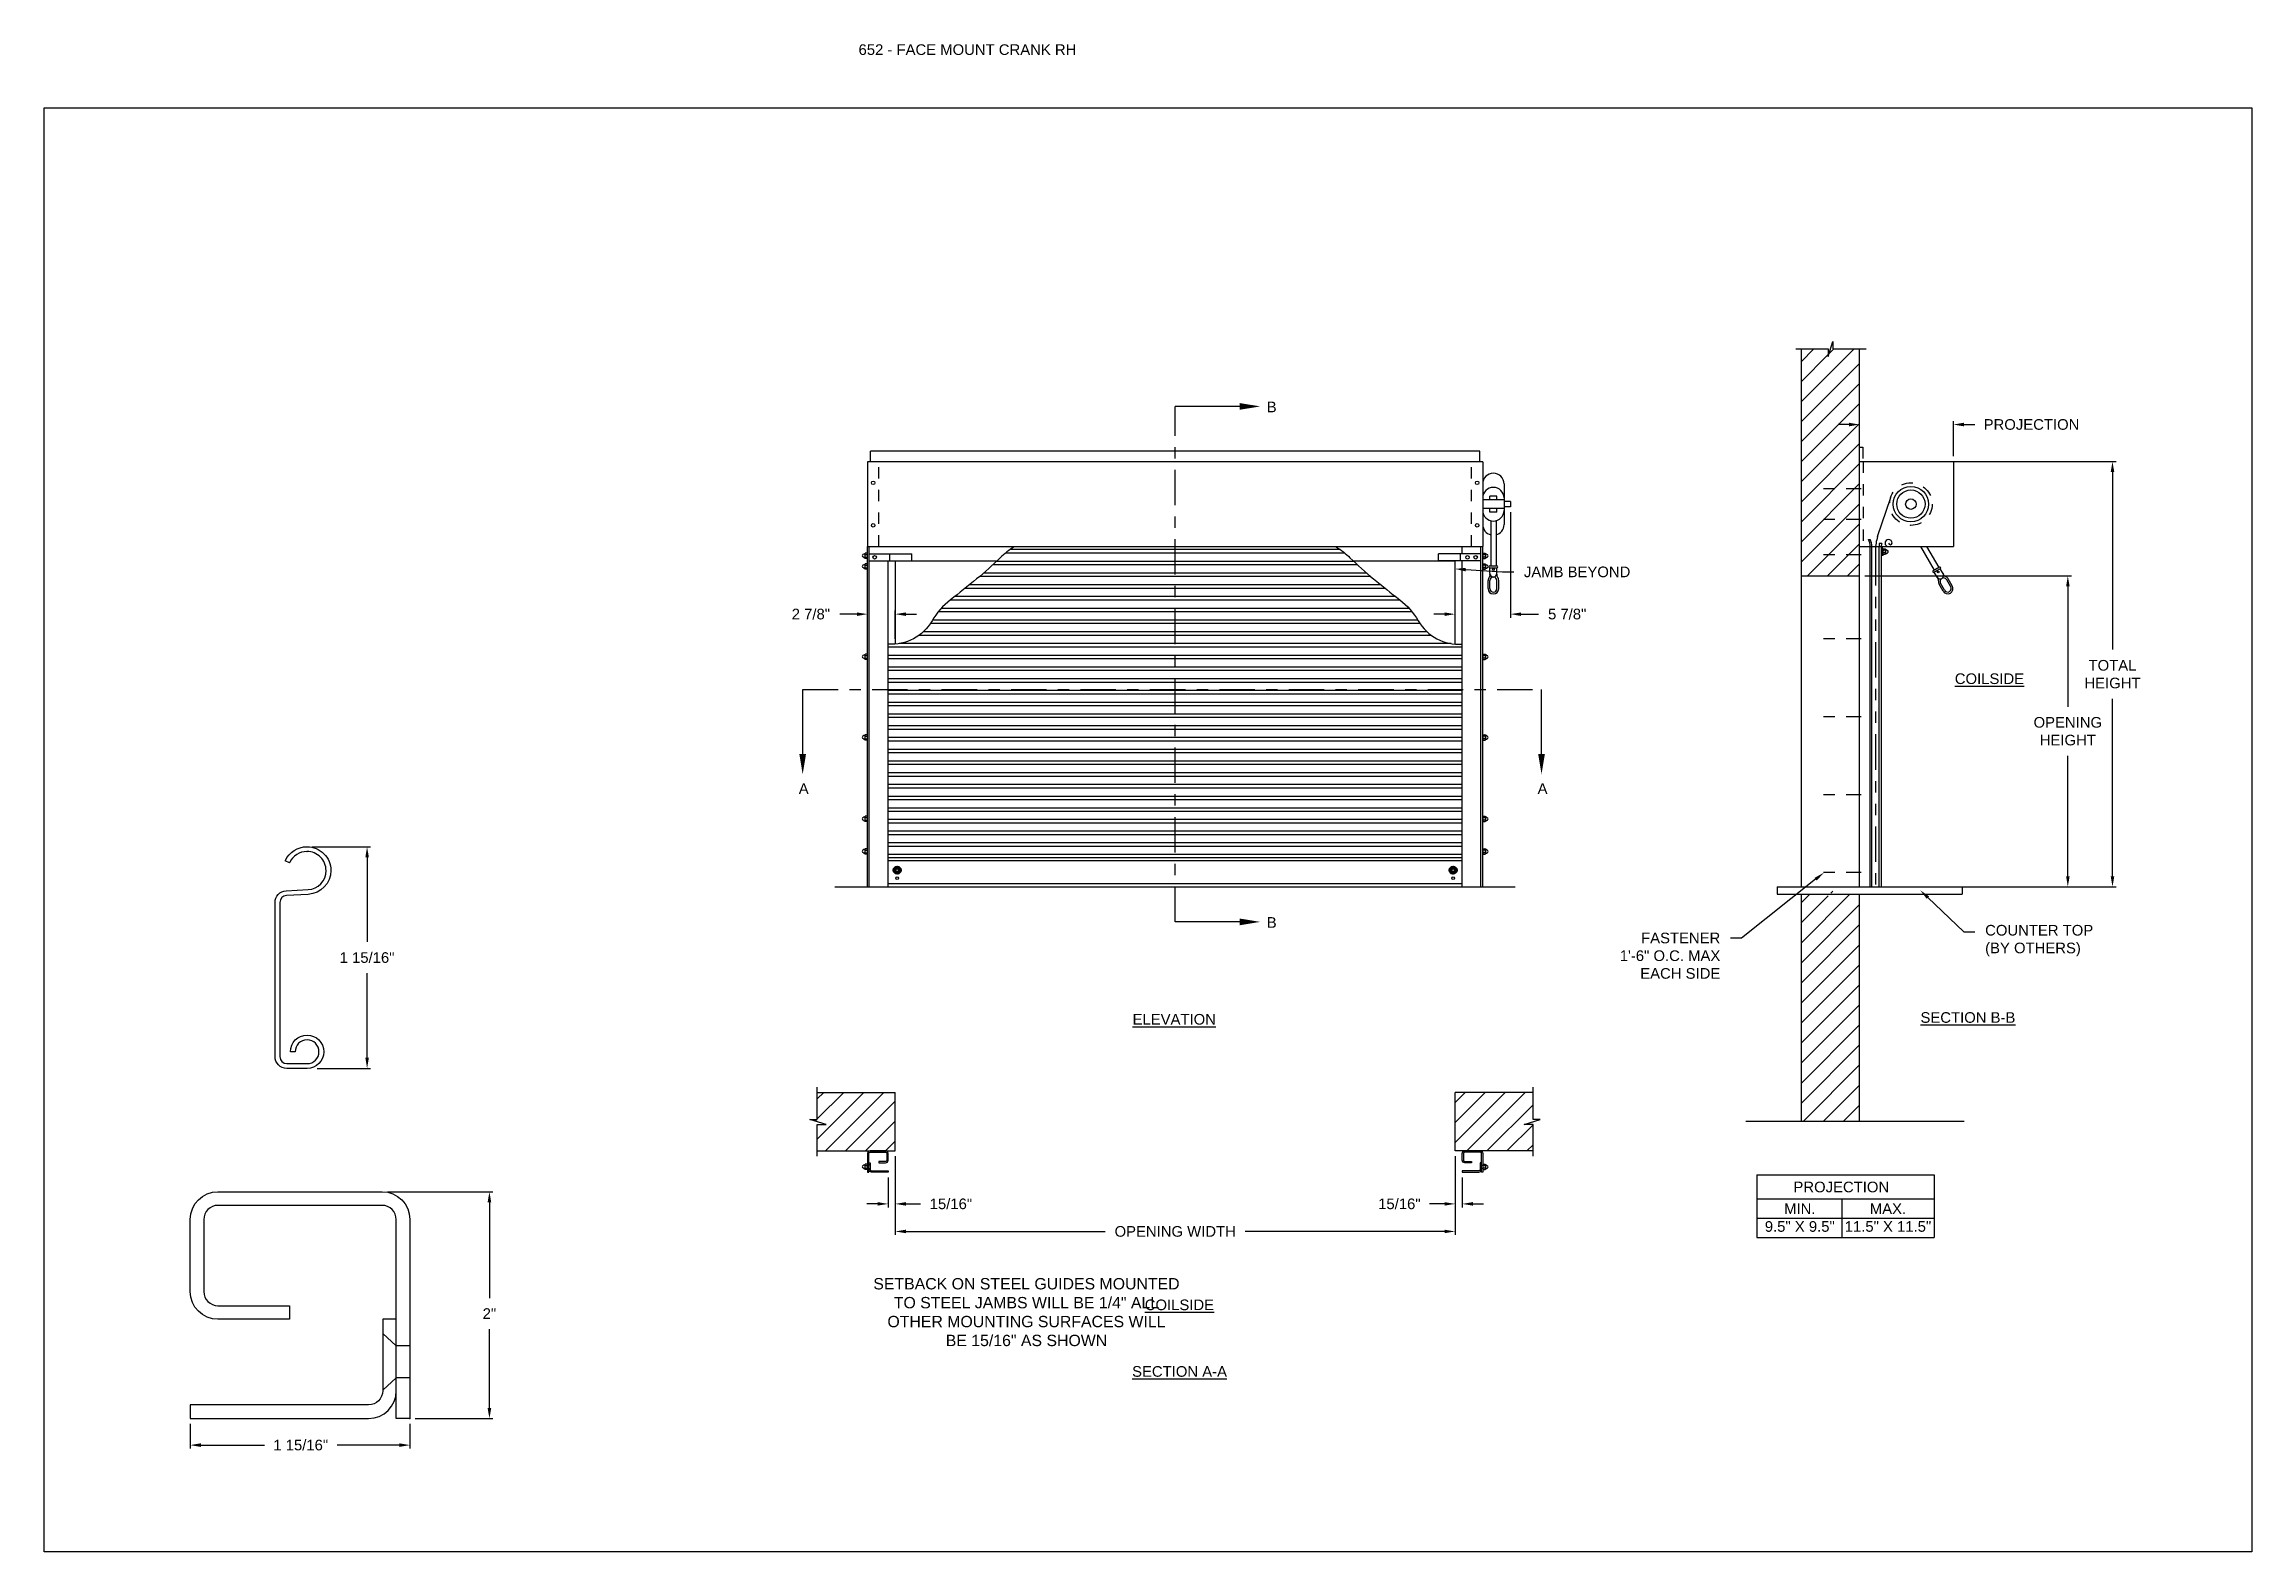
# Model space of a CAD drawing. Header units: inches. Extents: x 169.6 to 213.7, y 214.8 to 266.5.
# Drawn here: x 194.25 to 213.72, y 234.45 to 247.74 of the extents above; entities that cross this region are included whole.
import ezdxf
from ezdxf import colors
from ezdxf.entities.mleader import LeaderData, LeaderLine
from ezdxf.math import Vec2, Vec3

# ---------------------------------------------------------------- set-up
doc = ezdxf.new("R2010")
doc.units = ezdxf.units.IN
doc.header["$LTSCALE"] = 0.25
doc.header["$MEASUREMENT"] = 0
for name, pattern in [('CENTER', [2, 1.25, -0.25, 0.25, -0.25]), ('CENTER2', [1.125, 0.75, -0.125, 0.125, -0.125]), ('HIDDEN', [0.375, 0.25, -0.125]), ('HIDDEN2', [0.1875, 0.125, -0.0625]), ('PHANTOM', [2.5, 1.25, -0.25, 0.25, -0.25, 0.25, -0.25])]:
    doc.linetypes.add(name, pattern=pattern)
for name, color, linetype in [('ANNOTATIONS', 1, 'Continuous'), ('CRANK RH', 7, 'Continuous'), ('DETAILS', 4, 'Continuous'), ('SECTION CUTS', 6, 'CENTER')]:
    doc.layers.add(name, color=color, linetype=linetype)
doc.styles.add('ARIAL', font='arial.ttf', dxfattribs={"height": 0.09375})
doc.styles.get("Standard").update_dxf_attribs({"font": 'romans.shx'})
doc.dimstyles.new('ARIAL', dxfattribs={"dimtxt": 0.09375, "dimasz": 0.09375, "dimexe": 0.03125, "dimexo": 0.046875, "dimgap": 0.09, "dimtad": 0, "dimtih": 1, "dimtoh": 1, "dimdec": 4, "dimzin": 0, "dimdsep": 46, "dimlunit": 4, "dimtxsty": 'ARIAL', "dimcen": 0.09, "dimadec": 0, "dimazin": 0, "dimtfac": 1, "dimtdec": 4, "dimtix": 1, "dimtofl": 0, "dimtmove": 0, "dimatfit": 3, "dimfxl": 0.18, "dimfrac": 2, "dimtolj": 1, "dimtzin": 0, "dimarcsym": 0})
doc.dimstyles.new('STANDARD$0', dxfattribs={"dimtxt": 0.09375, "dimasz": 0.09375, "dimexe": 0.03125, "dimexo": 0.046875, "dimgap": 0.09, "dimtad": 0, "dimtih": 1, "dimtoh": 1, "dimdec": 4, "dimzin": 0, "dimdsep": 46, "dimtxsty": 'ARIAL', "dimcen": 0.09, "dimadec": 0, "dimazin": 0, "dimtfac": 1, "dimtdec": 4, "dimtofl": 0, "dimtmove": 0, "dimatfit": 1, "dimfxl": 1, "dimtolj": 1, "dimtzin": 0, "dimarcsym": 0})
pattern_1 = [(45, (6.72933, -18.00192), (-0.088388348, 0.088388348), [])]
pattern_2 = [(45, (5.96907, -18.00192), (-0.08838835, 0.08838835), [])]

msp = doc.modelspace()

# ---------------------------------------------------------------- texts
at = {"layer": 'ANNOTATIONS', "insert": (201.43451, 247.74099), "char_height": 0.09375, "width": 6.6097632, "attachment_point": 1, "line_spacing_factor": 0.86134, "style": 'ARIAL'}
msp.add_mtext('652 - FACE MOUNT CRANK RH', dxfattribs=at)
at = {"layer": 'ANNOTATIONS', "char_height": 0.09375, "attachment_point": 2, "style": 'ARIAL'}
for s, insert, width in [('{\\LCOILSIDE}', (211.40816, 242.19346), 1.3823677), ('{\\LELEVATION}', (204.21863, 239.18997), 3.0834986), ('{\\LSECTION B-B}', (211.21811, 239.20594), 1.3823677), ('{\\LCOILSIDE}', (204.2641, 236.6719), 1.3823677), ('{\\LSECTION A-A}', (204.26524, 236.08446), 1.3823677)]:
    msp.add_mtext(s, dxfattribs=dict(at, insert=insert, width=width))
for s, width, insert in [('PROJECTION ', 1.7594917, (210.1014, 237.71129)), ('MIN.\\P9.5" X 9.5" ', 0.6711642, (209.73537, 237.5193)), ('MAX.\\P11.5" X 11.5"', 0.7869326, (210.51302, 237.5193))]:
    msp.add_mtext_dynamic_manual_height_columns(s, width=width, gutter_width=1.36268, heights=[0], dxfattribs=dict(at, insert=insert))
at = {"layer": 'ANNOTATIONS', "linetype": 'Continuous', "insert": (201.56474, 236.86112), "char_height": 0.1, "attachment_point": 1, "style": 'ARIAL'}
msp.add_mtext('\\pxqc;SETBACK ON STEEL GUIDES MOUNTED\\PTO STEEL JAMBS WILL BE 1/4" ALL\\POTHER MOUNTING SURFACES WILL\\PBE 15/16" AS SHOWN', dxfattribs=at)
at = {"layer": 'SECTION CUTS', "style": 'ARIAL'}
for s, p in [('B', (205.03453, 244.49605)), ('A', (200.9072, 241.13043)), ('A', (207.42316, 241.13043)), ('B', (205.03453, 239.95033))]:
    msp.add_text(s, height=0.09375, dxfattribs=at).set_placement(p)

# ---------------------------------------------------------------- blocks, each defined once
blk = doc.blocks.new('*D30')
at = {"layer": 'ANNOTATIONS', "color": 0, "lineweight": -2, "transparency": 16777216}
for p, q in [((195.54, 235.575), (195.54, 235.357)), ((197.478, 235.575), (197.478, 235.357)), ((195.634, 235.388), (196.194, 235.388)), ((197.384, 235.388), (196.837, 235.388))]:
    blk.add_line(p, q, dxfattribs=at)
at = {"layer": 'ANNOTATIONS', "color": 0, "transparency": 16777216}
for points in [[(195.634, 235.404), (195.634, 235.372), (195.54, 235.388)], [(197.384, 235.404), (197.384, 235.372), (197.478, 235.388)]]:
    blk.add_solid(points, dxfattribs=at)
at = {"layer": 'defpoints', "color": 0, "transparency": 16777216}
for p in [(195.54, 235.622), (197.478, 235.622), (195.54, 235.388)]:
    blk.add_point(p, dxfattribs=at)
at = {"layer": 'ANNOTATIONS', "color": 0, "transparency": 16777216, "insert": (196.515, 235.388), "char_height": 0.09375, "attachment_point": 5, "style": 'ARIAL'}
blk.add_mtext('\\A1;1 15/16"', dxfattribs=at)
blk = doc.blocks.new('*D31')
at = {"layer": 'ANNOTATIONS', "color": 0, "lineweight": -2, "transparency": 16777216}
for p, q in [((197.28, 237.622), (198.21, 237.622)), ((198.179, 237.529), (198.179, 236.685)), ((198.179, 235.716), (198.179, 236.411)), ((197.525, 235.622), (198.21, 235.622))]:
    blk.add_line(p, q, dxfattribs=at)
at = {"layer": 'ANNOTATIONS', "color": 0, "transparency": 16777216}
for points in [[(198.163, 237.529), (198.195, 237.529), (198.179, 237.622)], [(198.163, 235.716), (198.195, 235.716), (198.179, 235.622)]]:
    blk.add_solid(points, dxfattribs=at)
at = {"layer": 'defpoints', "color": 0, "transparency": 16777216}
for p in [(197.233, 237.622), (198.179, 237.622), (197.478, 235.622)]:
    blk.add_point(p, dxfattribs=at)
at = {"layer": 'ANNOTATIONS', "color": 0, "transparency": 16777216, "insert": (198.179, 236.548), "char_height": 0.0938, "attachment_point": 5, "style": 'ARIAL'}
blk.add_mtext('\\A1;2"', dxfattribs=at)
blk = doc.blocks.new('*D29')
at = {"layer": 'ANNOTATIONS', "color": 0, "lineweight": -2, "transparency": 16777216}
for p, q in [((201.758, 237.936), (201.758, 237.241)), ((206.695, 237.936), (206.695, 237.241)), ((201.852, 237.272), (203.61, 237.272)), ((206.602, 237.272), (204.843, 237.272))]:
    blk.add_line(p, q, dxfattribs=at)
at = {"layer": 'ANNOTATIONS', "color": 0, "transparency": 16777216}
for points in [[(201.852, 237.288), (201.852, 237.257), (201.758, 237.272)], [(206.602, 237.288), (206.602, 237.257), (206.695, 237.272)]]:
    blk.add_solid(points, dxfattribs=at)
at = {"layer": 'defpoints', "color": 0, "transparency": 16777216}
for p in [(201.758, 237.982), (206.695, 237.982), (206.695, 237.272)]:
    blk.add_point(p, dxfattribs=at)
at = {"layer": 'ANNOTATIONS', "color": 0, "transparency": 16777216, "insert": (204.227, 237.272), "char_height": 0.09375, "width": 2.38041, "attachment_point": 5, "style": 'ARIAL'}
blk.add_mtext('\\A1;OPENING WIDTH', dxfattribs=at)
blk = doc.blocks.new('*D27')
at = {"layer": 'ANNOTATIONS', "color": 0, "lineweight": -2, "transparency": 16777216}
for p, q in [((206.695, 237.936), (206.695, 237.484)), ((206.758, 237.748), (206.758, 237.484)), ((206.602, 237.515), (206.471, 237.515)), ((206.852, 237.515), (206.945, 237.515))]:
    blk.add_line(p, q, dxfattribs=at)
at = {"layer": 'ANNOTATIONS', "color": 0, "transparency": 16777216}
for points in [[(206.602, 237.531), (206.602, 237.5), (206.695, 237.515)], [(206.852, 237.531), (206.852, 237.5), (206.758, 237.515)]]:
    blk.add_solid(points, dxfattribs=at)
at = {"layer": 'defpoints', "color": 0, "transparency": 16777216}
for p in [(206.695, 237.982), (206.758, 237.795), (206.758, 237.515)]:
    blk.add_point(p, dxfattribs=at)
at = {"layer": 'ANNOTATIONS', "color": 0, "transparency": 16777216, "insert": (206.204, 237.515), "char_height": 0.0938, "attachment_point": 5, "style": 'ARIAL'}
blk.add_mtext('\\A1;15/16"', dxfattribs=at)
blk = doc.blocks.new('*D28')
at = {"layer": 'ANNOTATIONS', "color": 0, "lineweight": -2, "transparency": 16777216}
for p, q in [((201.758, 237.936), (201.758, 237.484)), ((201.695, 237.748), (201.695, 237.484)), ((201.602, 237.515), (201.508, 237.515)), ((201.852, 237.515), (201.982, 237.515))]:
    blk.add_line(p, q, dxfattribs=at)
at = {"layer": 'ANNOTATIONS', "color": 0, "transparency": 16777216}
for points in [[(201.602, 237.531), (201.602, 237.5), (201.695, 237.515)], [(201.852, 237.531), (201.852, 237.5), (201.758, 237.515)]]:
    blk.add_solid(points, dxfattribs=at)
at = {"layer": 'defpoints', "color": 0, "transparency": 16777216}
for p in [(201.758, 237.982), (201.695, 237.795), (201.695, 237.515)]:
    blk.add_point(p, dxfattribs=at)
at = {"layer": 'ANNOTATIONS', "color": 0, "transparency": 16777216, "insert": (202.249, 237.515), "char_height": 0.0938, "attachment_point": 5, "style": 'ARIAL'}
blk.add_mtext('\\A1;15/16"', dxfattribs=at)
blk = doc.blocks.new('*X8')
at = {"color": 0, "linetype": 'Continuous'}
for p, q in [((2.144, 5.299), (2.185, 5.339)), ((2.144, 5.304), (2.18, 5.339)), ((2.144, 5.309), (2.174, 5.339)), ((2.145, 5.294), (2.189, 5.338)), ((2.146, 5.317), (2.167, 5.338)), ((2.147, 5.29), (2.193, 5.336)), ((2.149, 5.287), (2.167, 5.305)), ((2.151, 5.284), (2.168, 5.3)), ((2.154, 5.281), (2.17, 5.297)), ((2.157, 5.278), (2.174, 5.295)), ((2.16, 5.276), (2.178, 5.294)), ((2.164, 5.274), (2.209, 5.319)), ((2.168, 5.272), (2.211, 5.315)), ((2.172, 5.271), (2.212, 5.311)), ((2.177, 5.271), (2.212, 5.306)), ((2.178, 5.316), (2.196, 5.334)), ((2.183, 5.315), (2.2, 5.332)), ((2.183, 5.271), (2.212, 5.3)), ((2.186, 5.313), (2.203, 5.329)), ((2.188, 5.31), (2.205, 5.326)), ((2.189, 5.305), (2.207, 5.323)), ((2.191, 5.273), (2.21, 5.293))]:
    blk.add_line(p, q, dxfattribs=at)
blk = doc.blocks.new('*D24')
at = {"layer": 'ANNOTATIONS', "color": 0, "lineweight": -2, "transparency": 16777216}
for p, q in [((210.168, 244.388), (210.074, 244.388)), ((210.262, 244.234), (210.262, 244.419)), ((211.09, 244.108), (211.09, 244.419)), ((211.184, 244.388), (211.278, 244.388))]:
    blk.add_line(p, q, dxfattribs=at)
at = {"layer": 'ANNOTATIONS', "color": 0, "transparency": 16777216}
for points in [[(210.168, 244.404), (210.168, 244.372), (210.262, 244.388)], [(211.184, 244.404), (211.184, 244.372), (211.09, 244.388)]]:
    blk.add_solid(points, dxfattribs=at)
at = {"layer": 'defpoints', "color": 0, "transparency": 16777216}
for p in [(211.09, 244.388), (210.262, 244.187), (211.09, 244.061)]:
    blk.add_point(p, dxfattribs=at)
at = {"layer": 'ANNOTATIONS', "color": 0, "transparency": 16777216, "insert": (211.779, 244.388), "char_height": 0.09375, "attachment_point": 5, "style": 'ARIAL'}
blk.add_mtext('\\A1;PROJECTION', dxfattribs=at)
blk = doc.blocks.new('*D25')
at = {"layer": 'ANNOTATIONS', "color": 0, "lineweight": -2, "transparency": 16777216}
for p, q in [((210.309, 243.054), (212.131, 243.054)), ((212.099, 242.96), (212.099, 241.9)), ((212.099, 240.405), (212.099, 241.465)), ((210.559, 240.311), (212.131, 240.311))]:
    blk.add_line(p, q, dxfattribs=at)
at = {"layer": 'ANNOTATIONS', "color": 0, "transparency": 16777216}
for points in [[(212.084, 242.96), (212.115, 242.96), (212.099, 243.054)], [(212.084, 240.405), (212.115, 240.405), (212.099, 240.311)]]:
    blk.add_solid(points, dxfattribs=at)
at = {"layer": 'defpoints', "color": 0, "transparency": 16777216}
for p in [(210.262, 243.054), (210.512, 240.311), (212.099, 240.311)]:
    blk.add_point(p, dxfattribs=at)
at = {"layer": 'ANNOTATIONS', "color": 0, "transparency": 16777216, "insert": (212.099, 241.683), "char_height": 0.09375, "attachment_point": 5, "style": 'ARIAL'}
blk.add_mtext('\\A1;OPENING \\PHEIGHT', dxfattribs=at)
blk = doc.blocks.new('*D26')
at = {"layer": 'ANNOTATIONS', "color": 0, "lineweight": -2, "transparency": 16777216}
for p, q in [((211.059, 244.061), (212.524, 244.061)), ((212.493, 243.968), (212.493, 242.404)), ((212.493, 240.405), (212.493, 241.969)), ((211.059, 240.311), (212.524, 240.311))]:
    blk.add_line(p, q, dxfattribs=at)
at = {"layer": 'ANNOTATIONS', "color": 0, "transparency": 16777216}
for points in [[(212.477, 243.968), (212.509, 243.968), (212.493, 244.061)], [(212.477, 240.405), (212.509, 240.405), (212.493, 240.311)]]:
    blk.add_solid(points, dxfattribs=at)
at = {"layer": 'defpoints', "color": 0, "transparency": 16777216}
for p in [(211.012, 244.061), (211.012, 240.311), (212.493, 240.311)]:
    blk.add_point(p, dxfattribs=at)
at = {"layer": 'ANNOTATIONS', "color": 0, "transparency": 16777216, "insert": (212.493, 242.186), "char_height": 0.0938, "attachment_point": 5, "style": 'ARIAL'}
blk.add_mtext('\\A1;TOTAL \\PHEIGHT', dxfattribs=at)
blk = doc.blocks.new('*D32')
at = {"layer": 'ANNOTATIONS', "color": 0, "lineweight": -2, "transparency": 16777216}
for p, q in [((207.184, 243.615), (207.184, 242.684)), ((206.602, 242.716), (206.508, 242.716)), ((206.695, 242.499), (206.695, 242.747)), ((207.277, 242.716), (207.431, 242.716))]:
    blk.add_line(p, q, dxfattribs=at)
at = {"layer": 'ANNOTATIONS', "color": 0, "transparency": 16777216}
for points in [[(206.602, 242.731), (206.602, 242.7), (206.695, 242.716)], [(207.277, 242.731), (207.277, 242.7), (207.184, 242.716)]]:
    blk.add_solid(points, dxfattribs=at)
at = {"layer": 'defpoints', "color": 0, "transparency": 16777216}
for p in [(207.184, 243.662), (207.184, 242.716), (206.695, 242.452)]:
    blk.add_point(p, dxfattribs=at)
at = {"layer": 'ANNOTATIONS', "color": 0, "transparency": 16777216, "insert": (207.684, 242.716), "char_height": 0.0938, "attachment_point": 5, "style": 'ARIAL'}
blk.add_mtext('\\A1;5 7/8"', dxfattribs=at)
blk = doc.blocks.new('*D33')
at = {"layer": 'ANNOTATIONS', "color": 0, "lineweight": -2, "transparency": 16777216}
for p, q in [((201.42, 242.716), (201.268, 242.716)), ((201.514, 242.274), (201.514, 242.747)), ((201.758, 242.499), (201.758, 242.747)), ((201.852, 242.716), (201.945, 242.716))]:
    blk.add_line(p, q, dxfattribs=at)
at = {"layer": 'ANNOTATIONS', "color": 0, "transparency": 16777216}
for points in [[(201.42, 242.731), (201.42, 242.7), (201.514, 242.716)], [(201.852, 242.731), (201.852, 242.7), (201.758, 242.716)]]:
    blk.add_solid(points, dxfattribs=at)
at = {"layer": 'defpoints', "color": 0, "transparency": 16777216}
for p in [(201.514, 242.716), (201.758, 242.452), (201.514, 242.227)]:
    blk.add_point(p, dxfattribs=at)
at = {"layer": 'ANNOTATIONS', "color": 0, "transparency": 16777216, "insert": (201.014, 242.716), "char_height": 0.0938, "attachment_point": 5, "style": 'ARIAL'}
blk.add_mtext('\\A1;2 7/8"', dxfattribs=at)
blk = doc.blocks.new('*D59')
at = {"layer": 'ANNOTATIONS', "color": 0, "lineweight": -2, "transparency": 16777216}
for p, q in [((196.617, 240.665), (197.131, 240.665)), ((197.1, 240.571), (197.1, 239.826)), ((197.1, 238.804), (197.1, 239.549)), ((196.66, 238.71), (197.131, 238.71))]:
    blk.add_line(p, q, dxfattribs=at)
at = {"layer": 'ANNOTATIONS', "color": 0, "transparency": 16777216}
for points in [[(197.085, 240.571), (197.116, 240.571), (197.1, 240.665)], [(197.085, 238.804), (197.116, 238.804), (197.1, 238.71)]]:
    blk.add_solid(points, dxfattribs=at)
at = {"layer": 'defpoints', "color": 0, "transparency": 16777216}
for p in [(196.571, 240.665), (196.613, 238.71), (197.1, 238.71)]:
    blk.add_point(p, dxfattribs=at)
at = {"layer": 'ANNOTATIONS', "color": 0, "transparency": 16777216, "insert": (197.1, 239.687), "char_height": 0.09375, "attachment_point": 5, "style": 'ARIAL'}
blk.add_mtext('\\A1;1 15/16"', dxfattribs=at)

# ---------------------------------------------------------------- dimensions: what is measured, and where the dimension line sits
at = {"layer": 'ANNOTATIONS'}
for base, p1, p2, text, picture, middle in [((211.0902, 244.38793), (210.26176, 244.1872), (211.0902, 244.06139), 'PROJECTION', '*D24', (211.77931, 244.38793)), ((207.18363, 242.71561), (206.69526, 242.45236), (207.18363, 243.66195), '5 7/8"', '*D32', (207.68363, 242.71561)), ((201.69526, 237.51516), (201.75776, 237.9825), (201.69526, 237.7951), '15/16"', '*D28', (202.24883, 237.51516)), ((206.75776, 237.51516), (206.69526, 237.9825), (206.75776, 237.7951), '15/16"', '*D27', (206.20418, 237.51516))]:
    dim = msp.add_linear_dim(base=base, p1=p1, p2=p2, text=text, dimstyle='STANDARD$0', dxfattribs=at)
    dim.commit()
    dim.dimension.update_dxf_attribs({"geometry": picture, "text_midpoint": middle, "dimtype": 160})
for base, p1, p2, text, picture, middle in [((212.49309, 240.31139), (211.01176, 244.06139), (211.01176, 240.31139), 'TOTAL \\PHEIGHT', '*D26', (212.49309, 242.18639)), ((212.09934, 240.31139), (210.26176, 243.05419), (210.51207, 240.31139), 'OPENING \\PHEIGHT', '*D25', (212.09934, 241.68279))]:
    dim = msp.add_linear_dim(base=base, p1=p1, p2=p2, angle=90, text=text, dimstyle='STANDARD$0', dxfattribs=at)
    dim.commit()
    dim.dimension.update_dxf_attribs({"geometry": picture, "text_midpoint": middle})
for base, p1, p2, angle, text, picture, middle in [((201.51361, 242.71561), (201.75776, 242.45202), (201.51361, 242.22688), 180, '2 7/8"', '*D33', (201.01361, 242.71561)), ((197.10013, 238.70996), (196.57056, 240.66477), (196.61273, 238.70996), 90, '1 15/16"', '*D59', (197.10013, 239.68737))]:
    dim = msp.add_linear_dim(base=base, p1=p1, p2=p2, angle=angle, text=text, dimstyle='STANDARD$0', dxfattribs=at)
    dim.commit()
    dim.dimension.update_dxf_attribs({"geometry": picture, "text_midpoint": middle, "dimtype": 160})
dim = msp.add_linear_dim(base=(206.69526, 237.27229), p1=(201.75776, 237.9825), p2=(206.69526, 237.9825), text='OPENING WIDTH', dimstyle='STANDARD$0', dxfattribs=at)
dim.commit()
dim.dimension.update_dxf_attribs({"geometry": '*D29', "text_midpoint": (204.22651, 237.27229)})
for base, p2, angle, picture, middle in [((198.179, 237.62233), (197.23263, 237.62233), 90, '*D31', (198.179, 236.54773)), ((195.54013, 235.38803), (195.54013, 235.62233), 180, '*D30', (196.51506, 235.38803))]:
    dim = msp.add_linear_dim(base=base, p1=(197.47763, 235.62233), p2=p2, angle=angle, dimstyle='ARIAL', dxfattribs=at)
    dim.commit()
    dim.dimension.update_dxf_attribs({"geometry": picture, "text_midpoint": middle, "dimtype": 160})

# ---------------------------------------------------------------- hatches: boundary and pattern name
at = {"layer": 'CRANK RH', "linetype": 'Continuous'}
h = msp.add_hatch(dxfattribs=at)
h.set_pattern_fill('ANSI31', color=256, style=0)
h.set_pattern_definition(pattern_1)
h.paths.add_polyline_path([(210.26176, 244.32132), (210.26176, 245.05591), (210.02527, 245.05591), (210.02527, 245.12057), (209.98686, 244.98721), (209.98686, 245.05591), (209.74614, 245.05591), (209.74614, 244.50561)])
h.paths.add_polyline_path([(209.74614, 244.50561), (209.74614, 243.05419), (210.26176, 243.05419), (210.26176, 244.30756), (210.26176, 244.32132)])
h = msp.add_hatch(dxfattribs=at)
h.set_pattern_fill('ANSI31', color=256, style=0)
h.set_pattern_definition(pattern_1)
h.paths.add_polyline_path([(210.26176, 240.24739), (210.02527, 240.24739), (210.02527, 240.31205), (209.98686, 240.17869), (209.98686, 240.24739), (209.74614, 240.24739), (209.74614, 238.24567), (210.26176, 238.24567)])
at = {"layer": 'CRANK RH'}
h = msp.add_hatch(dxfattribs=at)
h.set_pattern_fill('ANSI31', color=256, style=0)
h.set_pattern_definition(pattern_2)
h.paths.add_polyline_path([(201.75776, 238.49812), (201.07026, 238.49812), (201.07026, 238.26092), (201.00615, 238.26092), (201.14822, 238.21402), (201.07026, 238.21402), (201.07026, 237.9825), (201.75776, 237.9825), (201.75776, 238.145)])
h = msp.add_hatch(dxfattribs=at)
h.set_pattern_fill('ANSI31', color=256, style=0)
h.set_pattern_definition(pattern_2)
h.paths.add_polyline_path([(207.44686, 238.26092), (207.38276, 238.26092), (207.38276, 238.49812), (206.69526, 238.49812), (206.69526, 237.9825), (206.71343, 237.9825), (207.38276, 237.9825), (207.38276, 238.21402), (207.30479, 238.21402)])

# ---------------------------------------------------------------- linework, layer by layer
at = {"layer": 'ANNOTATIONS'}
for p, q in [((209.35519, 237.77072), (209.35519, 237.21935)), ((209.35519, 237.77072), (210.9203, 237.77072)), ((210.9203, 237.77072), (210.9203, 237.21935)), ((209.35519, 237.55925), (210.9203, 237.55925)), ((210.10556, 237.55925), (210.10556, 237.21935)), ((209.35519, 237.3893), (210.9203, 237.3893)), ((209.35519, 237.21935), (210.9203, 237.21935))]:
    msp.add_line(p, q, dxfattribs=at)
at = {"layer": 'CRANK RH', "linetype": 'Continuous'}
for p, q in [((209.69975, 245.05591), (209.98686, 245.05591)), ((209.74614, 245.05591), (209.74614, 240.31139)), ((209.98686, 244.98721), (210.02527, 245.12057)), ((209.98686, 245.05591), (209.98686, 244.98721)), ((210.02527, 245.12057), (210.02527, 245.05591)), ((210.02527, 245.05591), (210.32046, 245.05591)), ((210.26176, 240.31139), (210.26176, 245.05591)), ((206.91401, 244.15314), (201.53901, 244.15314)), ((201.53901, 244.05939), (201.53901, 244.15314)), ((206.91401, 244.05939), (206.91401, 244.15314)), ((210.26176, 244.1872), (210.29049, 244.1872)), ((210.29049, 244.1872), (210.29049, 244.08749)), ((206.9394, 244.05939), (201.51361, 244.05939)), ((201.51361, 244.05939), (201.51361, 243.31139)), ((206.9394, 244.05939), (206.9394, 243.31139)), ((210.26176, 244.06139), (211.0902, 244.06139)), ((211.0902, 244.06139), (211.0902, 243.31139)), ((201.51361, 243.86508), (201.51361, 243.5057)), ((207.1269, 243.86508), (207.1269, 243.5057)), ((207.0019, 243.72445), (207.0019, 243.7557)), ((207.0019, 243.61508), (207.0019, 243.64633)), ((207.0644, 243.72445), (207.0644, 243.7557)), ((207.0644, 243.61508), (207.0644, 243.64633)), ((207.18363, 243.70883), (207.18363, 243.66195)), ((210.42201, 243.40047), (210.53736, 243.74579)), ((207.00971, 243.53982), (207.00971, 243.14055)), ((207.05658, 243.53982), (207.05658, 243.14055)), ((210.3402, 243.37389), (210.35582, 243.37389)), ((201.48155, 243.24577), (201.47256, 243.24058)), ((201.48207, 243.21494), (201.47257, 243.22041)), ((201.4902, 243.24821), (201.49011, 243.2121)), ((201.51066, 243.20706), (201.49337, 243.20706)), ((201.4934, 243.21878), (201.51039, 243.21878)), ((201.49378, 243.24221), (201.51055, 243.24221)), ((201.51028, 243.25393), (201.49418, 243.25393)), ((201.51361, 240.31139), (201.51361, 243.31139)), ((201.51361, 243.31139), (206.9394, 243.31139)), ((201.52924, 240.31139), (201.52924, 243.31139)), ((201.52924, 243.24889), (201.90424, 243.24889)), ((201.52924, 243.18639), (201.90424, 243.18639)), ((201.69526, 240.31139), (201.69526, 243.18639)), ((201.71088, 243.18639), (201.71088, 243.24889)), ((201.75776, 243.18439), (201.75776, 242.45236)), ((202.655, 243.18439), (201.75776, 243.18439)), ((201.90424, 243.18639), (201.90424, 243.24889)), ((205.80098, 243.18158), (202.65203, 243.18158)), ((205.72238, 243.25394), (202.73063, 243.25394)), ((205.68195, 243.28519), (202.77106, 243.28519)), ((206.69526, 243.18439), (205.79801, 243.18439)), ((206.92377, 243.24889), (206.54877, 243.24889)), ((206.54877, 243.18639), (206.54877, 243.24889)), ((206.92377, 243.18639), (206.54877, 243.18639)), ((206.69526, 242.45202), (206.69526, 243.18439)), ((206.74213, 243.18639), (206.74213, 243.24889)), ((206.75776, 243.24889), (206.75776, 243.31139)), ((206.75776, 240.31139), (206.75776, 243.18639)), ((206.92377, 240.31139), (206.92377, 243.31139)), ((206.9394, 240.31139), (206.9394, 243.31139)), ((206.94235, 243.20706), (206.95964, 243.20706)), ((206.95923, 243.24221), (206.94246, 243.24221)), ((206.95961, 243.21878), (206.94262, 243.21878)), ((206.94274, 243.25393), (206.95883, 243.25393)), ((206.96281, 243.24821), (206.9629, 243.2121)), ((206.97094, 243.21494), (206.98044, 243.22041)), ((206.97146, 243.24577), (206.98045, 243.24058)), ((210.26176, 243.31139), (211.0902, 243.31139)), ((210.3402, 243.31139), (210.37145, 243.31139)), ((210.35582, 240.31139), (210.35582, 243.31139)), ((210.37145, 240.31139), (210.37145, 243.31139)), ((210.37145, 243.31139), (210.43395, 243.31139)), ((210.43395, 240.31139), (210.43395, 243.31139)), ((210.43395, 243.31139), (210.45348, 243.31139)), ((210.43792, 243.34264), (210.45745, 243.34264)), ((210.45348, 243.31139), (210.45348, 240.31139)), ((210.4691, 243.29825), (210.45348, 243.29825)), ((210.45348, 243.23575), (210.4691, 243.23575)), ((210.4691, 243.23575), (210.4691, 243.29825)), ((210.47206, 243.24356), (210.48935, 243.24356)), ((210.48894, 243.27872), (210.47216, 243.27872)), ((210.48932, 243.25528), (210.47233, 243.25528)), ((210.47244, 243.29044), (210.48854, 243.29044)), ((210.49252, 243.28471), (210.49261, 243.24861)), ((210.50064, 243.25144), (210.51015, 243.25692)), ((210.50117, 243.28227), (210.51016, 243.27708)), ((210.79934, 243.31139), (210.9196, 243.1031)), ((210.85347, 243.31139), (210.96019, 243.12654)), ((201.48155, 243.15202), (201.47256, 243.14683)), ((201.48207, 243.12119), (201.47257, 243.12666)), ((201.4902, 243.15446), (201.49011, 243.11835)), ((201.51066, 243.11331), (201.49337, 243.11331)), ((201.4934, 243.12503), (201.51039, 243.12503)), ((201.49378, 243.14846), (201.51055, 243.14846)), ((201.51028, 243.16018), (201.49418, 243.16018)), ((205.9532, 243.04671), (202.49981, 243.04671)), ((205.9162, 243.07796), (202.53682, 243.07796)), ((205.83459, 243.15033), (202.61842, 243.15033)), ((206.94235, 243.11331), (206.95964, 243.11331)), ((206.95923, 243.14846), (206.94246, 243.14846)), ((206.95961, 243.12503), (206.94262, 243.12503)), ((206.94274, 243.16018), (206.95883, 243.16018)), ((206.96281, 243.15446), (206.9629, 243.11835)), ((206.97094, 243.12119), (206.98044, 243.12666)), ((206.97146, 243.15202), (206.98045, 243.14683)), ((206.98627, 242.941), (206.98627, 243.01206)), ((207.0019, 243.12493), (207.0644, 243.12493)), ((207.0019, 243.07456), (207.0019, 243.12493)), ((207.0644, 243.07456), (207.0644, 243.12493)), ((207.0644, 242.941), (207.0644, 243.01206)), ((207.08002, 242.941), (207.08002, 243.01206)), ((209.74614, 243.05419), (210.26176, 243.05419)), ((210.97477, 243.11691), (210.92064, 243.08566)), ((210.94582, 243.04204), (210.92064, 243.08566)), ((210.99995, 243.07329), (210.97477, 243.11691)), ((211.0126, 242.92638), (210.97707, 242.98792)), ((211.08026, 242.96544), (211.04473, 243.02698)), ((206.21129, 242.83948), (202.24172, 242.83948)), ((206.17165, 242.87073), (202.28136, 242.87073)), ((206.0808, 242.9431), (202.37221, 242.9431)), ((206.04198, 242.97435), (202.41103, 242.97435)), ((210.99907, 242.91856), (210.96354, 242.98011)), ((206.38585, 242.63225), (202.06716, 242.63225)), ((206.36629, 242.6635), (202.08672, 242.6635)), ((206.31557, 242.73587), (202.13744, 242.73587)), ((206.28878, 242.76712), (202.16423, 242.76712)), ((206.75776, 242.42502), (201.69526, 242.42502)), ((206.66132, 242.45627), (201.79169, 242.45627)), ((206.48719, 242.52864), (201.96582, 242.52864)), ((206.44866, 242.55989), (202.00435, 242.55989)), ((201.48236, 242.35514), (201.47337, 242.34995)), ((201.48289, 242.32431), (201.47338, 242.32978)), ((201.49101, 242.35758), (201.49092, 242.32148)), ((201.51147, 242.31643), (201.49418, 242.31643)), ((201.49421, 242.32815), (201.5112, 242.32815)), ((201.49459, 242.35159), (201.51137, 242.35159)), ((201.51109, 242.36331), (201.49499, 242.36331)), ((206.75776, 242.35266), (201.69526, 242.35266)), ((206.75776, 242.32141), (201.69526, 242.32141)), ((206.75776, 242.24905), (201.69526, 242.24905)), ((206.75776, 242.2178), (201.69526, 242.2178)), ((206.94317, 242.31643), (206.96045, 242.31643)), ((206.96005, 242.35159), (206.94327, 242.35159)), ((206.96043, 242.32815), (206.94343, 242.32815)), ((206.94355, 242.36331), (206.95964, 242.36331)), ((206.96362, 242.35758), (206.96371, 242.32148)), ((206.97175, 242.32431), (206.98125, 242.32978)), ((206.97227, 242.35514), (206.98126, 242.34995)), ((206.75776, 242.14543), (201.69526, 242.14543)), ((206.75776, 242.11418), (201.69526, 242.11418)), ((206.75776, 242.04182), (201.69526, 242.04182)), ((206.75776, 242.01057), (201.69526, 242.01057)), ((206.75776, 241.9382), (201.69526, 241.9382)), ((206.75776, 241.90695), (201.69526, 241.90695)), ((206.75776, 241.83459), (201.69526, 241.83459)), ((201.48155, 241.64431), (201.47256, 241.63911)), ((201.4902, 241.64674), (201.49011, 241.61064)), ((201.49378, 241.64075), (201.51055, 241.64075)), ((201.51028, 241.65247), (201.49418, 241.65247)), ((206.75776, 241.80334), (201.69526, 241.80334)), ((206.75776, 241.73097), (201.69526, 241.73097)), ((206.75776, 241.69972), (201.69526, 241.69972)), ((206.75776, 241.62736), (201.69526, 241.62736)), ((206.95923, 241.64075), (206.94246, 241.64075)), ((206.94274, 241.65247), (206.95883, 241.65247)), ((206.96281, 241.64674), (206.9629, 241.61064)), ((206.97146, 241.64431), (206.98045, 241.63911)), ((201.48207, 241.61348), (201.47257, 241.61895)), ((201.51066, 241.6056), (201.49337, 241.6056)), ((201.4934, 241.61731), (201.51039, 241.61731)), ((206.75776, 241.59611), (201.69526, 241.59611)), ((206.75776, 241.52374), (201.69526, 241.52374)), ((206.75776, 241.49249), (201.69526, 241.49249)), ((206.94235, 241.6056), (206.95964, 241.6056)), ((206.95961, 241.61731), (206.94262, 241.61731)), ((206.97094, 241.61348), (206.98044, 241.61895)), ((206.75776, 241.42013), (201.69526, 241.42013)), ((206.75776, 241.38888), (201.69526, 241.38888)), ((206.75776, 241.31651), (201.69526, 241.31651)), ((206.75776, 241.28526), (201.69526, 241.28526)), ((206.75776, 241.2129), (201.69526, 241.2129)), ((206.75776, 241.18165), (201.69526, 241.18165)), ((206.75776, 241.10929), (201.69526, 241.10929)), ((206.75776, 241.07804), (201.69526, 241.07804)), ((201.48155, 240.92556), (201.47256, 240.92036)), ((201.48207, 240.89473), (201.47257, 240.9002)), ((201.4902, 240.92799), (201.49011, 240.89189)), ((201.51066, 240.88685), (201.49337, 240.88685)), ((201.4934, 240.89856), (201.51039, 240.89856)), ((201.49378, 240.922), (201.51055, 240.922)), ((201.51028, 240.93372), (201.49418, 240.93372)), ((206.75776, 241.00567), (201.69526, 241.00567)), ((206.75776, 240.97442), (201.69526, 240.97442)), ((206.75776, 240.9052), (201.69526, 240.9052)), ((206.75776, 240.87395), (201.69526, 240.87395)), ((206.94235, 240.88685), (206.95964, 240.88685)), ((206.95923, 240.922), (206.94246, 240.922)), ((206.95961, 240.89856), (206.94262, 240.89856)), ((206.94274, 240.93372), (206.95883, 240.93372)), ((206.96281, 240.92799), (206.9629, 240.89189)), ((206.97094, 240.89473), (206.98044, 240.9002)), ((206.97146, 240.92556), (206.98045, 240.92036)), ((206.75776, 240.80158), (201.69526, 240.80158)), ((206.75776, 240.77033), (201.69526, 240.77033)), ((206.75776, 240.69797), (201.69526, 240.69797)), ((206.75776, 240.66672), (201.69526, 240.66672)), ((201.48155, 240.63916), (201.47256, 240.63397)), ((201.48207, 240.60833), (201.47257, 240.6138)), ((201.4902, 240.6416), (201.49011, 240.60549)), ((201.51066, 240.60045), (201.49337, 240.60045)), ((201.4934, 240.61217), (201.51039, 240.61217)), ((201.49378, 240.63561), (201.51055, 240.63561)), ((201.51028, 240.64733), (201.49418, 240.64733)), ((206.75776, 240.5973), (201.69526, 240.5973)), ((206.75776, 240.56605), (201.69526, 240.56605)), ((206.75776, 240.54114), (201.69526, 240.54114)), ((206.94235, 240.60045), (206.95964, 240.60045)), ((206.95923, 240.63561), (206.94246, 240.63561)), ((206.95961, 240.61217), (206.94262, 240.61217)), ((206.94274, 240.64733), (206.95883, 240.64733)), ((206.96281, 240.6416), (206.9629, 240.60549)), ((206.97094, 240.60833), (206.98044, 240.6138)), ((206.97146, 240.63916), (206.98045, 240.63397)), ((206.75776, 240.33845), (201.69526, 240.33845)), ((209.53679, 240.31139), (211.16801, 240.31139)), ((209.53679, 240.31139), (209.53679, 240.24739)), ((211.16801, 240.31139), (211.16801, 240.24739)), ((209.53679, 240.24739), (211.16801, 240.24739)), ((209.74614, 240.24739), (209.74614, 238.24604)), ((210.26176, 238.24604), (210.26176, 240.24739)), ((201.07026, 238.26092), (201.07026, 238.545)), ((207.38276, 238.26092), (207.38276, 238.545)), ((201.14822, 238.21402), (201.00615, 238.26092)), ((201.00615, 238.26092), (201.07026, 238.26092)), ((201.07026, 237.93562), (201.07026, 238.21402)), ((201.07026, 238.21402), (201.14822, 238.21402)), ((207.30479, 238.21402), (207.44686, 238.26092)), ((207.38276, 238.21402), (207.30479, 238.21402)), ((207.44686, 238.26092), (207.38276, 238.26092)), ((207.38276, 237.93562), (207.38276, 238.21402)), ((209.26039, 238.24604), (211.18412, 238.24604)), ((201.48155, 237.85725), (201.47256, 237.85206)), ((201.48207, 237.82642), (201.47257, 237.83189)), ((201.4902, 237.85969), (201.49011, 237.82358)), ((201.51066, 237.81854), (201.49337, 237.81854)), ((201.4934, 237.83026), (201.51039, 237.83026)), ((201.49378, 237.85369), (201.51055, 237.85369)), ((201.51028, 237.86541), (201.49418, 237.86541)), ((201.51362, 237.85994), (201.51361, 237.82379)), ((201.51361, 237.85516), (201.52486, 237.85516)), ((201.51361, 237.82879), (201.52486, 237.82879)), ((201.53611, 237.86541), (201.52486, 237.85516)), ((201.53611, 237.81854), (201.52486, 237.82879)), ((206.9169, 237.86541), (206.92815, 237.85516)), ((206.9169, 237.81854), (206.92815, 237.82879)), ((206.9394, 237.85516), (206.92815, 237.85516)), ((206.9394, 237.82879), (206.92815, 237.82879)), ((206.93939, 237.85994), (206.9394, 237.82379)), ((206.94235, 237.81854), (206.95964, 237.81854)), ((206.95923, 237.85369), (206.94246, 237.85369)), ((206.95961, 237.83026), (206.94262, 237.83026)), ((206.94274, 237.86541), (206.95883, 237.86541)), ((206.96281, 237.85969), (206.9629, 237.82358)), ((206.97094, 237.82642), (206.98044, 237.83189)), ((206.97146, 237.85725), (206.98045, 237.85206))]:
    msp.add_line(p, q, dxfattribs=at)
at = {"layer": 'CRANK RH', "linetype": 'HIDDEN'}
for p, q in [((201.61322, 243.31139), (201.61322, 244.05939)), ((201.61322, 243.31139), (201.61322, 244.05939)), ((206.83979, 243.31139), (206.83979, 244.05939))]:
    msp.add_line(p, q, dxfattribs=at)
at = {"layer": 'CRANK RH', "linetype": 'HIDDEN2'}
msp.add_line((210.29301, 244.06139), (210.29301, 243.31139), dxfattribs=at)
at = {"layer": 'CRANK RH', "linetype": 'CENTER2', "ltscale": 0.7}
for p, q in [((210.27619, 243.8215), (209.86994, 243.8215)), ((210.27619, 243.55128), (209.86994, 243.55128)), ((210.27619, 243.2399), (209.86994, 243.2399)), ((210.27619, 242.49889), (209.86994, 242.49889)), ((210.27619, 241.81139), (209.86994, 241.81139)), ((210.27619, 241.12389), (209.86994, 241.12389)), ((210.27619, 240.43639), (209.86994, 240.43639))]:
    msp.add_line(p, q, dxfattribs=at)
at = {"layer": 'CRANK RH', "linetype": 'PHANTOM'}
for p, q in [((207.1269, 243.72445), (206.9394, 243.72445)), ((207.1269, 243.64633), (206.9394, 243.64633)), ((207.0644, 243.7557), (207.0019, 243.7557)), ((207.0644, 243.61508), (207.0019, 243.61508)), ((207.18363, 243.70883), (207.1269, 243.70883)), ((207.18363, 243.66195), (207.1269, 243.66195)), ((210.4027, 243.28167), (210.4027, 240.31139))]:
    msp.add_line(p, q, dxfattribs=at)
at = {"layer": 'CRANK RH'}
for p, q in [((207.0019, 243.14055), (207.0644, 243.14055)), ((207.0019, 242.941), (207.0019, 243.01206)), ((210.96696, 243.13044), (210.91283, 243.09919)), ((211.06673, 242.95763), (211.0312, 243.01917)), ((201.22651, 240.31139), (207.22651, 240.31139)), ((201.07026, 238.49812), (201.75776, 238.49812)), ((201.75776, 237.9825), (201.75776, 238.49812)), ((206.69526, 237.9825), (206.69526, 238.49812)), ((207.38276, 238.49812), (206.69526, 238.49812)), ((201.07026, 237.9825), (201.75776, 237.9825)), ((207.38276, 237.9825), (206.69526, 237.9825))]:
    msp.add_line(p, q, dxfattribs=at)
at = {"layer": 'CRANK RH', "linetype": 'Continuous'}
for points in [[(202.80659, 243.30939, 0.04994125), (202.68451, 243.21264, -0.02135943), (202.47606, 243.02714, -0.00459955), (202.24445, 242.84164, 0.09348756), (202.08233, 242.65614, -0.28353071), (201.69526, 242.45146, 0.72847355)], [(205.64642, 243.30939, -0.04994125), (205.7685, 243.21264, 0.02135943), (205.97695, 243.02714, 0.00459955), (206.20856, 242.84164, -0.09348756), (206.37068, 242.65614, 0.28353071), (206.75776, 242.45146, -0.72847355)]]:
    msp.add_lwpolyline(points, format="xyb", dxfattribs=at)
at = {"layer": 'CRANK RH'}
for points in [[(201.52486, 237.7951), (201.52486, 237.95963, -0.41421356), (201.53658, 237.97135), (201.67229, 237.97135, -0.41421356), (201.68401, 237.95963), (201.68401, 237.9001, -0.41421356), (201.67229, 237.88838), (201.61322, 237.88838), (201.61322, 237.87713), (201.67229, 237.87713, 0.41421356), (201.69526, 237.9001), (201.69526, 237.95963, 0.41421356), (201.67229, 237.9826), (201.53658, 237.9826, 0.41421356), (201.51361, 237.95963), (201.51361, 237.7951)], [(206.92815, 237.7951), (206.92815, 237.95963, 0.41421356), (206.91643, 237.97135), (206.78072, 237.97135, 0.41421356), (206.76901, 237.95963), (206.76901, 237.9001, 0.41421356), (206.78072, 237.88838), (206.83979, 237.88838), (206.83979, 237.87713), (206.78072, 237.87713, -0.41421356), (206.75776, 237.9001), (206.75776, 237.95963, -0.41421356), (206.78072, 237.9826), (206.91643, 237.9826, -0.41421356), (206.9394, 237.95963), (206.9394, 237.7951)], [(201.69526, 237.7951), (201.54783, 237.7951, -0.41421356), (201.52486, 237.81807), (201.52486, 237.87713), (201.53611, 237.87713), (201.53611, 237.81807, 0.41421356), (201.54783, 237.80635), (201.69526, 237.80635)], [(206.75776, 237.7951), (206.90518, 237.7951, 0.41421356), (206.92815, 237.81807), (206.92815, 237.87713), (206.9169, 237.87713), (206.9169, 237.81807, -0.41421356), (206.90518, 237.80635), (206.75776, 237.80635)]]:
    msp.add_lwpolyline(points, format="xyb", close=True, dxfattribs=at)
at = {"layer": 'CRANK RH', "linetype": 'Continuous'}
for centre, radius in [((201.56342, 243.87389), 0.01562), ((201.56342, 243.87389), 0.01562), ((206.88959, 243.87389), 0.01562), ((206.88959, 243.87389), 0.01562), ((210.7152, 243.68639), 0.15625), ((210.7152, 243.68639), 0.125), ((210.7152, 243.68639), 0.04685), ((201.56342, 243.49889), 0.01562), ((201.56342, 243.49889), 0.01562), ((206.88959, 243.49889), 0.01562), ((206.88959, 243.49889), 0.01562), ((201.57611, 243.21764), 0.01562), ((206.80463, 243.21764), 0.01562), ((206.8769, 243.21764), 0.01562), ((207.03315, 243.1093), 0.00781), ((210.95552, 243.08775), 0.00781), ((201.77503, 240.45826), 0.0344), ((201.77503, 240.45826), 0.01114), ((206.67798, 240.45826), 0.0344), ((206.67798, 240.45826), 0.01114), ((201.77503, 240.38738), 0.01114), ((206.67798, 240.38738), 0.01114)]:
    msp.add_circle(centre, radius, dxfattribs=at)
at = {"layer": 'CRANK RH', "linetype": 'HIDDEN'}
msp.add_circle((210.7152, 243.68639), 0.1875, dxfattribs=at)
at = {"layer": 'CRANK RH', "linetype": 'Continuous'}
for centre, radius, start, end in [((207.03315, 243.86508), 0.09375, 0, 180), ((207.03315, 243.74018), 0.09375, 0, 180), ((207.03315, 243.63059), 0.09375, 180, 0), ((207.03315, 243.5057), 0.09375, 180, 255.522488), ((207.03315, 243.5057), 0.09375, 284.477512, 0), ((210.24183, 243.31609), 0.11409, 357.636172, 30.436314), ((210.25746, 243.31609), 0.11409, 357.636172, 30.436314), ((210.7777, 243.28167), 0.375, 161.529967, 180), ((210.51836, 243.34264), 0.03125, 0, 180), ((201.47854, 243.2305), 0.01172, 120.664607, 239.400072), ((201.49026, 243.2305), 0.01758, 90.184042, 119.68122), ((201.49026, 243.2305), 0.01758, 242.263062, 269.396152), ((201.49677, 243.21283), 0.0067, 117.308129, 239.509767), ((201.49664, 243.24798), 0.00644, 112.427996, 243.626692), ((201.51369, 243.2305), 0.02344, 150, 210), ((201.50668, 243.24798), 0.00695, 303.947004, 58.858046), ((201.50655, 243.21283), 0.00708, 305.441007, 57.149167), ((201.49026, 243.2305), 0.02344, 330, 30), ((206.96275, 243.2305), 0.02344, 150, 210), ((206.94633, 243.24798), 0.00695, 121.141954, 236.052996), ((206.94646, 243.21283), 0.00708, 122.850833, 234.558993), ((206.95637, 243.24798), 0.00644, 296.373308, 67.572004), ((206.95625, 243.21283), 0.0067, 300.490233, 62.691871), ((206.93932, 243.2305), 0.02344, 330, 30), ((206.96275, 243.2305), 0.01758, 60.31878, 89.815958), ((206.96275, 243.2305), 0.01758, 270.603848, 297.736938), ((206.97447, 243.2305), 0.01172, 300.599928, 59.335393), ((210.55895, 243.31139), 0.125, 165.522488, 180), ((210.57848, 243.31139), 0.125, 165.522488, 180), ((210.49246, 243.267), 0.02344, 150, 210), ((210.47604, 243.28449), 0.00695, 121.141954, 236.052996), ((210.47617, 243.24933), 0.00708, 122.850833, 234.558993), ((210.51836, 243.34264), 0.03125, 180, 270), ((210.48608, 243.28449), 0.00644, 296.373308, 67.572004), ((210.48595, 243.24933), 0.0067, 300.490233, 62.691871), ((210.46902, 243.267), 0.02344, 330, 30), ((210.49246, 243.267), 0.01758, 60.31878, 89.815958), ((210.49246, 243.267), 0.01758, 270.603848, 297.736938), ((210.50418, 243.267), 0.01172, 300.599928, 59.335393), ((210.53398, 243.34264), 0.01562, 180, 0), ((201.47854, 243.13675), 0.01172, 120.664607, 239.400072), ((201.49026, 243.13675), 0.01758, 90.184042, 119.68122), ((201.49026, 243.13675), 0.01758, 242.263062, 269.396152), ((201.49677, 243.11908), 0.0067, 117.308129, 239.509767), ((201.49664, 243.15423), 0.00644, 112.427996, 243.626692), ((201.51369, 243.13675), 0.02344, 150, 210), ((201.50668, 243.15423), 0.00695, 303.947004, 58.858046), ((201.50655, 243.11908), 0.00708, 305.441007, 57.149167), ((201.49026, 243.13675), 0.02344, 330, 30), ((206.96275, 243.13675), 0.02344, 150, 210), ((206.94633, 243.15423), 0.00695, 121.141954, 236.052996), ((206.94646, 243.11908), 0.00708, 122.850833, 234.558993), ((206.95637, 243.15423), 0.00644, 296.373308, 67.572004), ((206.95625, 243.11908), 0.0067, 300.490233, 62.691871), ((206.93932, 243.13675), 0.02344, 330, 30), ((206.96275, 243.13675), 0.01758, 60.31878, 89.815958), ((206.96275, 243.13675), 0.01758, 270.603848, 297.736938), ((206.97447, 243.13675), 0.01172, 300.599928, 59.335393), ((201.47935, 242.33987), 0.01172, 120.664607, 239.400072), ((201.49107, 242.33987), 0.01758, 90.184042, 119.68122), ((201.49107, 242.33987), 0.01758, 242.263062, 269.396152), ((201.49758, 242.3222), 0.0067, 117.308129, 239.509767), ((201.49745, 242.35736), 0.00644, 112.427996, 243.626692), ((201.51451, 242.33987), 0.02344, 150, 210), ((201.50749, 242.35736), 0.00695, 303.947004, 58.858046), ((201.50736, 242.3222), 0.00708, 305.441007, 57.149167), ((201.49107, 242.33987), 0.02344, 330, 30), ((206.96357, 242.33987), 0.02344, 150, 210), ((206.94714, 242.35736), 0.00695, 121.141954, 236.052996), ((206.94727, 242.3222), 0.00708, 122.850833, 234.558993), ((206.95719, 242.35736), 0.00644, 296.373308, 67.572004), ((206.95706, 242.3222), 0.0067, 300.490233, 62.691871), ((206.94013, 242.33987), 0.02344, 330, 30), ((206.96357, 242.33987), 0.01758, 60.31878, 89.815958), ((206.96357, 242.33987), 0.01758, 270.603848, 297.736938), ((206.97529, 242.33987), 0.01172, 300.599928, 59.335393), ((201.47854, 241.62903), 0.01172, 120.664607, 239.400072), ((201.49026, 241.62903), 0.01758, 90.184042, 119.68122), ((201.49664, 241.64652), 0.00644, 112.427996, 243.626692), ((201.51369, 241.62903), 0.02344, 150, 210), ((201.50668, 241.64652), 0.00695, 303.947004, 58.858046), ((201.49026, 241.62903), 0.02344, 330, 30), ((206.96275, 241.62903), 0.02344, 150, 210), ((206.94633, 241.64652), 0.00695, 121.141954, 236.052996), ((206.95637, 241.64652), 0.00644, 296.373308, 67.572004), ((206.93932, 241.62903), 0.02344, 330, 30), ((206.96275, 241.62903), 0.01758, 60.31878, 89.815958), ((206.97447, 241.62903), 0.01172, 300.599928, 59.335393), ((201.49026, 241.62903), 0.01758, 242.263062, 269.396152), ((201.49677, 241.61137), 0.0067, 117.308129, 239.509767), ((201.50655, 241.61137), 0.00708, 305.441007, 57.149167), ((206.94646, 241.61137), 0.00708, 122.850833, 234.558993), ((206.95625, 241.61137), 0.0067, 300.490233, 62.691871), ((206.96275, 241.62903), 0.01758, 270.603848, 297.736938), ((201.47854, 240.91028), 0.01172, 120.664607, 239.400072), ((201.49026, 240.91028), 0.01758, 90.184042, 119.68122), ((201.49026, 240.91028), 0.01758, 242.263062, 269.396152), ((201.49677, 240.89262), 0.0067, 117.308129, 239.509767), ((201.49664, 240.92777), 0.00644, 112.427996, 243.626692), ((201.51369, 240.91028), 0.02344, 150, 210), ((201.50668, 240.92777), 0.00695, 303.947004, 58.858046), ((201.50655, 240.89262), 0.00708, 305.441007, 57.149167), ((201.49026, 240.91028), 0.02344, 330, 30), ((206.96275, 240.91028), 0.02344, 150, 210), ((206.94633, 240.92777), 0.00695, 121.141954, 236.052996), ((206.94646, 240.89262), 0.00708, 122.850833, 234.558993), ((206.95637, 240.92777), 0.00644, 296.373308, 67.572004), ((206.95625, 240.89262), 0.0067, 300.490233, 62.691871), ((206.93932, 240.91028), 0.02344, 330, 30), ((206.96275, 240.91028), 0.01758, 60.31878, 89.815958), ((206.96275, 240.91028), 0.01758, 270.603848, 297.736938), ((206.97447, 240.91028), 0.01172, 300.599928, 59.335393), ((201.47854, 240.62389), 0.01172, 120.664607, 239.400072), ((201.49026, 240.62389), 0.01758, 90.184042, 119.68122), ((201.49026, 240.62389), 0.01758, 242.263062, 269.396152), ((201.49677, 240.60622), 0.0067, 117.308129, 239.509767), ((201.49664, 240.64137), 0.00644, 112.427996, 243.626692), ((201.51369, 240.62389), 0.02344, 150, 210), ((201.50668, 240.64137), 0.00695, 303.947004, 58.858046), ((201.50655, 240.60622), 0.00708, 305.441007, 57.149167), ((201.49026, 240.62389), 0.02344, 330, 30), ((206.96275, 240.62389), 0.02344, 150, 210), ((206.94633, 240.64137), 0.00695, 121.141954, 236.052996), ((206.94646, 240.60622), 0.00708, 122.850833, 234.558993), ((206.95637, 240.64137), 0.00644, 296.373308, 67.572004), ((206.95625, 240.60622), 0.0067, 300.490233, 62.691871), ((206.93932, 240.62389), 0.02344, 330, 30), ((206.96275, 240.62389), 0.01758, 60.31878, 89.815958), ((206.96275, 240.62389), 0.01758, 270.603848, 297.736938), ((206.97447, 240.62389), 0.01172, 300.599928, 59.335393), ((201.47854, 237.84198), 0.01172, 120.664607, 239.400072), ((201.49026, 237.84198), 0.01758, 90.184042, 119.68122), ((201.49026, 237.84198), 0.01758, 242.263062, 269.396152), ((201.49677, 237.82431), 0.0067, 117.308129, 239.509767), ((201.49664, 237.85946), 0.00644, 112.427996, 243.626692), ((201.51369, 237.84198), 0.02344, 150, 210), ((201.50668, 237.85946), 0.00695, 303.947004, 58.858046), ((201.50655, 237.82431), 0.00708, 305.441007, 57.149167), ((201.49026, 237.84198), 0.02344, 330, 30), ((206.96275, 237.84198), 0.02344, 150, 210), ((206.94633, 237.85946), 0.00695, 121.141954, 236.052996), ((206.94646, 237.82431), 0.00708, 122.850833, 234.558993), ((206.95637, 237.85946), 0.00644, 296.373308, 67.572004), ((206.95625, 237.82431), 0.0067, 300.490233, 62.691871), ((206.93932, 237.84198), 0.02344, 330, 30), ((206.96275, 237.84198), 0.01758, 60.31878, 89.815958), ((206.96275, 237.84198), 0.01758, 270.603848, 297.736938), ((206.97447, 237.84198), 0.01172, 300.599928, 59.335393)]:
    msp.add_arc(centre, radius, start, end, dxfattribs=at)
at = {"layer": 'CRANK RH'}
for centre, radius, start, end in [((207.03315, 243.01206), 0.04688, 141.317813, 180), ((207.0019, 243.13274), 0.00781, 90, 270), ((206.97216, 243.06089), 0.03125, 321.317813, 12.635625), ((207.03315, 243.07456), 0.03125, 180, 0), ((207.03315, 243.01206), 0.03125, 0, 180), ((207.09413, 243.06089), 0.03125, 167.364375, 218.682187), ((207.0644, 243.13274), 0.00781, 270, 90), ((207.03315, 243.01206), 0.04688, 0, 38.682187), ((210.91674, 243.09243), 0.00781, 120, 300), ((210.97289, 243.05767), 0.03125, 210, 30), ((210.97289, 243.05767), 0.03125, 210, 222.635625), ((210.92691, 243.01534), 0.03125, 351.317813, 42.635625), ((211.00414, 243.00354), 0.04688, 171.317813, 210), ((210.97086, 243.12368), 0.00781, 300, 120), ((211.00414, 243.00354), 0.03125, 30, 210), ((210.97289, 243.05767), 0.03125, 17.364375, 30), ((211.03254, 243.07632), 0.03125, 197.364375, 248.682187), ((211.00414, 243.00354), 0.04688, 30, 68.682187), ((207.03315, 242.941), 0.04688, 180, 0), ((207.03315, 242.941), 0.03125, 180, 0), ((211.03967, 242.942), 0.04688, 210, 30), ((211.03967, 242.942), 0.03125, 210, 30)]:
    msp.add_arc(centre, radius, start, end, dxfattribs=at)
at = {"layer": 'CRANK RH', "linetype": 'ByBlock'}
msp.add_point((210.4691, 243.23575), dxfattribs=at)
at = {"layer": 'defpoints'}
msp.add_lwpolyline([(213.72204, 234.44685), (194.25216, 234.44685), (194.25216, 247.18196), (213.72204, 247.18196)], close=True, dxfattribs=at)
at = {"layer": 'DETAILS'}
for p, q in [((196.56979, 240.66477), (196.57055, 240.66477)), ((196.56979, 240.62277), (196.57055, 240.62277)), ((195.78513, 237.62233), (197.23263, 237.62233)), ((197.23763, 236.37233), (197.35763, 236.26295)), ((197.47763, 236.26295), (197.35763, 236.26295)), ((197.23763, 235.87233), (197.35763, 235.9817)), ((197.47763, 235.9817), (197.35763, 235.9817))]:
    msp.add_line(p, q, dxfattribs=at)
msp.add_lwpolyline([(196.78056, 240.45477, -0.39895955), (196.58155, 240.24506), (196.3893, 240.23499, 0.39895955), (196.33055, 240.17307), (196.33055, 238.81396, 0.41421356), (196.39255, 238.75196), (196.57055, 238.75196, 2.41421356), (196.46555, 238.85696), (196.42355, 238.85696, -2.41421356), (196.57055, 238.70996), (196.39255, 238.70996, -0.41421356), (196.28855, 238.81396), (196.28855, 240.17307, -0.39895955), (196.38711, 240.27693), (196.57935, 240.287, 0.39895955), (196.73856, 240.45477, 0.41491795), (196.57016, 240.62277, 0.29455643), (196.41737, 240.52473), (196.41706, 240.52404), (196.37884, 240.54146), (196.37915, 240.54215, -0.29428604), (196.57019, 240.66477, -0.41473176)], format="xyb", close=True, dxfattribs=at)
for points in [[(197.23263, 237.62233, -0.41421356), (197.47763, 237.37733), (197.47763, 235.62233), (197.35763, 235.62233), (197.35763, 237.37733, 0.41421356), (197.23263, 237.50233), (195.78513, 237.50233, 0.41421356), (195.66013, 237.37733), (195.66013, 236.74233, 0.41421356), (195.78513, 236.61733), (196.41513, 236.61733), (196.41513, 236.49733), (195.78513, 236.49733, -0.41421356), (195.54013, 236.74233), (195.54013, 237.37733, -0.41421356), (195.78513, 237.62233)], [(197.35763, 236.49733), (197.23763, 236.49733), (197.23763, 235.86733, -0.41421356), (197.11263, 235.74233), (195.54013, 235.74233), (195.54013, 235.62233), (197.11263, 235.62233, 0.41421356), (197.35763, 235.86733)]]:
    msp.add_lwpolyline(points, format="xyb", dxfattribs=at)
msp.add_point((197.47763, 235.62233), dxfattribs=at)
msp.add_point((197.47763, 235.62233), dxfattribs=at)
at = {"layer": 'SECTION CUTS'}
for p, q in [((204.22651, 240.00202), (204.22651, 244.54775)), ((200.94168, 242.05286), (207.45764, 242.05286))]:
    msp.add_line(p, q, dxfattribs=at)

# ---------------------------------------------------------------- block references
at = {"layer": 'CRANK RH', "linetype": 'Continuous'}
msp.add_blockref('*X8', (199.59698, 235.15314), dxfattribs=at)
at = {"layer": 'CRANK RH', "linetype": 'Continuous', "xscale": -1}
msp.add_blockref('*X8', (208.85603, 235.15314), dxfattribs=at)

msp.set_redraw_order([(e.dxf.handle, doc.entitydb.next_handle()) for e in msp.query("TEXT MTEXT ATTDEF DIMENSION ARC_DIMENSION")])  # texts and dimensions are drawn at this point

# ---------------------------------------------------------------- leaders
at = {"layer": 'ANNOTATIONS'}
ml = msp.add_multileader_mtext('Standard', dxfattribs=at)
ml.set_content('JAMB BEYOND', color=256, style='ARIAL')
ml.set_leader_properties()
ml.build(insert=Vec2(0, 0))
ml.multileader.update_dxf_attribs({"dogleg_length": 0.36, "arrow_head_size": 0.09375})
ctx = ml.context
ctx.base_point, ctx.char_height, ctx.arrow_head_size, ctx.landing_gap_size, ctx.plane_origin = Vec3(207.21231, 243.08789), 0.09375, 0.09375, 0.09, Vec3(206.42727, 242.65466)
notes = []
notes.append((ctx, [(0, (1, 1, 0), (207.11435, 243.08789), (1, 0), 0.09796, [(0, [(206.69526, 243.11458)], 0, [])])]))
ctx.mtext.insert, ctx.mtext.flow_direction = Vec3(207.30231, 243.13557), 5
ml = msp.add_multileader_mtext('Standard', dxfattribs=at)
ml.set_content(' FASTENER\\P1\'-6" O.C. MAX\\PEACH SIDE', color=256, style='ARIAL')
ml.set_leader_properties()
ml.build(insert=Vec2(0, 0))
ml.multileader.update_dxf_attribs({"dogleg_length": 0.36, "arrow_head_size": 0.09375})
ctx = ml.context
ctx.base_point, ctx.char_height, ctx.arrow_head_size, ctx.landing_gap_size, ctx.plane_origin = Vec3(208.07267, 239.8595), 0.09375, 0.09375, 0.09, Vec3(207.21818, 239.42627)
ctx.text_align_type = 2
notes.append((ctx, [(1, (1, 1, 0), (209.22213, 239.8595), (-1, 0), 0.09796, [(0, [(209.94837, 240.43639)], 0, [])])]))
ctx.mtext.insert, ctx.mtext.alignment, ctx.mtext.flow_direction = Vec3(209.03417, 239.90717), 3, 5
ml = msp.add_multileader_mtext('Standard', dxfattribs=at)
ml.set_content('COUNTER TOP\\P(BY OTHERS)', color=256, style='ARIAL')
ml.set_leader_properties()
ml.build(insert=Vec2(0, 0))
ml.multileader.update_dxf_attribs({"dogleg_length": 0.36, "arrow_head_size": 0.09375})
ctx = ml.context
ctx.base_point, ctx.char_height, ctx.arrow_head_size, ctx.landing_gap_size, ctx.plane_origin = Vec3(211.2799, 239.91471), 0.09375, 0.09375, 0.09, Vec3(210.49487, 239.48148)
notes.append((ctx, [(0, (1, 1, 0), (211.18195, 239.91471), (1, 0), 0.09796, [(0, [(210.79778, 240.28078)], 0, [])])]))
ctx.mtext.insert, ctx.mtext.flow_direction = Vec3(211.3699, 239.97536), 5
at = {"layer": 'SECTION CUTS'}
ml = msp.add_multileader_mtext('Standard', dxfattribs=at)
ml.set_content('', color=256)
ml.set_leader_properties()
ml.build(insert=Vec2(0, 0))
ml.multileader.update_dxf_attribs({"dogleg_length": 0, "arrow_head_size": 0.18})
ctx = ml.context
ctx.base_point, ctx.char_height, ctx.arrow_head_size, ctx.landing_gap_size, ctx.plane_origin, ctx.plane_x_axis, ctx.plane_y_axis = Vec3(204.22651, 244.54775), 0.18, 0.18, 0, Vec3(204.97603, 244.54775), Vec3(0, 1), Vec3(-1, 0)
notes.append((ctx, [(0, (1, 1, 0), (204.22651, 244.54775), (1, 0), 0, [(0, [(204.97603, 244.54775)], 0, [])])]))
ctx.mtext.insert, ctx.mtext.text_direction, ctx.mtext.rotation, ctx.mtext.flow_direction = Vec3(204.13651, 244.54775), Vec3(0, 1), 1.57079633, 5
ml = msp.add_multileader_mtext('Standard', dxfattribs=at)
ml.set_content('', color=256)
ml.set_leader_properties()
ml.build(insert=Vec2(0, 0))
ml.multileader.update_dxf_attribs({"dogleg_length": 0, "arrow_head_size": 0.18})
ctx = ml.context
ctx.base_point, ctx.char_height, ctx.arrow_head_size, ctx.landing_gap_size, ctx.plane_origin = Vec3(200.94168, 242.05286), 0.18, 0.18, 0, Vec3(200.94168, 241.30334)
notes.append((ctx, [(0, (1, 1, 0), (200.94168, 242.05286), (1, 0), 0, [(0, [(200.94168, 241.30334)], 0, [])])]))
ctx.mtext.insert, ctx.mtext.flow_direction = Vec3(200.94168, 242.14286), 5
ml = msp.add_multileader_mtext('Standard', dxfattribs=at)
ml.set_content('', color=256)
ml.set_leader_properties()
ml.build(insert=Vec2(0, 0))
ml.multileader.update_dxf_attribs({"dogleg_length": 0, "arrow_head_size": 0.18})
ctx = ml.context
ctx.base_point, ctx.char_height, ctx.arrow_head_size, ctx.landing_gap_size, ctx.plane_origin = Vec3(207.45764, 242.05286), 0.18, 0.18, 0, Vec3(207.45764, 241.30334)
notes.append((ctx, [(0, (1, 1, 0), (207.45764, 242.05286), (1, 0), 0, [(0, [(207.45764, 241.30334)], 0, [])])]))
ctx.mtext.insert, ctx.mtext.flow_direction = Vec3(207.45764, 242.14286), 5
ml = msp.add_multileader_mtext('Standard', dxfattribs=at)
ml.set_content('', color=256)
ml.set_leader_properties()
ml.build(insert=Vec2(0, 0))
ml.multileader.update_dxf_attribs({"dogleg_length": 0, "arrow_head_size": 0.18})
ctx = ml.context
ctx.base_point, ctx.char_height, ctx.arrow_head_size, ctx.landing_gap_size, ctx.plane_origin, ctx.plane_x_axis, ctx.plane_y_axis = Vec3(204.22651, 240.00202), 0.18, 0.18, 0, Vec3(204.97603, 240.00202), Vec3(0, 1), Vec3(-1, 0)
notes.append((ctx, [(0, (1, 1, 0), (204.22651, 240.00202), (1, 0), 0, [(0, [(204.97603, 240.00202)], 0, [])])]))
ctx.mtext.insert, ctx.mtext.text_direction, ctx.mtext.rotation, ctx.mtext.flow_direction = Vec3(204.13651, 240.00202), Vec3(0, 1), 1.57079633, 5
for ctx, leaders in notes:
    for number, flags, end, landing, length, lines in leaders:
        leader = LeaderData()
        leader.index, (leader.has_last_leader_line, leader.has_dogleg_vector, leader.attachment_direction) = number, flags
        leader.last_leader_point, leader.dogleg_vector, leader.dogleg_length = Vec3(end), Vec3(landing), length
        for number, points, colour, breaks in lines:
            line = LeaderLine()
            line.index, line.vertices, line.color, line.breaks = number, Vec3.list(points), colors.encode_raw_color(colour), breaks
            leader.lines.append(line)
        ctx.leaders.append(leader)

doc.saveas('drawing.dxf')
